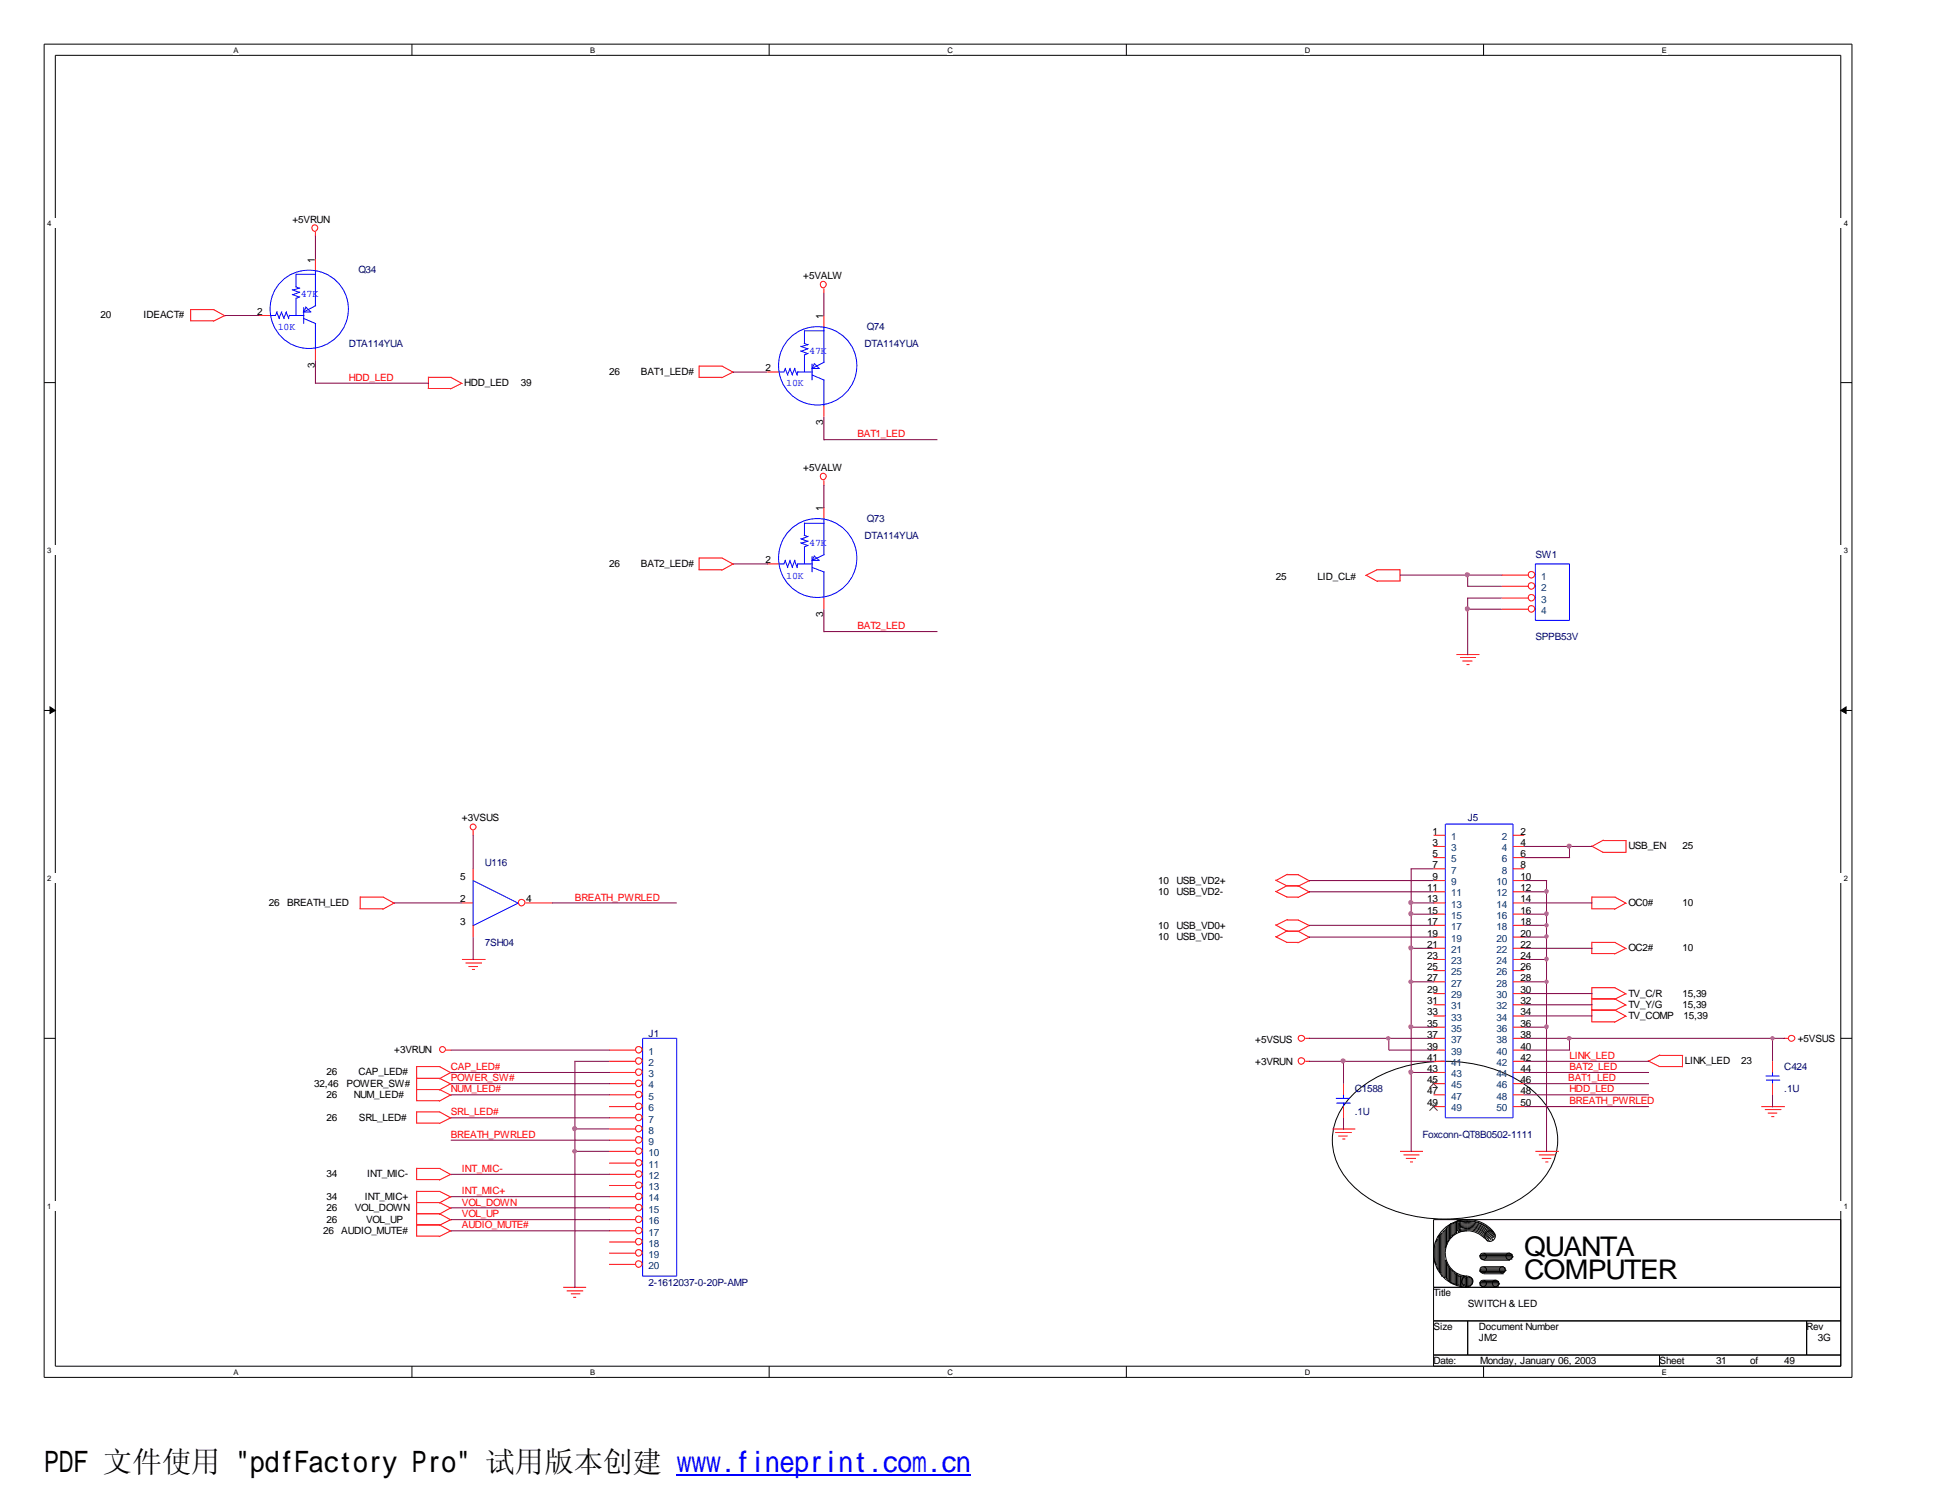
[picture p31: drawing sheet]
<svg xmlns="http://www.w3.org/2000/svg" width="279mm" height="216mm" viewBox="0 0 279 216" stroke-linecap="round" stroke-linejoin="round" font-family="sans-serif">
<defs><g id="words">
<text font-size="4.2" x="6.3" y="211.7">PDF 文件使用 &quot;pdfFactory Pro&quot; 试用版本创建 www.fineprint.com.cn</text>
<g font-size="3.9">
<text x="219.3" y="180.6">QUANTA</text>
<text x="219.3" y="184">COMPUTER</text>
</g>
<g font-size="1.4">
<text x="42.1" y="32">+5VRUN</text>
<text x="45.3" y="37.8" transform="rotate(-90 45.3 37.8)">1</text>
<text x="115.6" y="40.1">+5VALW</text>
<text x="14.5" y="45.8">20</text>
<text x="20.7" y="45.8">IDEACT#</text>
<text x="37" y="45.3">2</text>
<text x="118.4" y="45.9" transform="rotate(-90 118.4 45.9)">1</text>
<text x="45.3" y="53" transform="rotate(-90 45.3 53)">3</text>
<text x="87.6" y="53.9">26</text>
<text x="92.2" y="53.9">BAT1_LED#</text>
<text x="110.2" y="53.4">2</text>
<text x="66.8" y="55.5">HDD_LED</text>
<text x="74.9" y="55.5">39</text>
<text x="118.4" y="61.1" transform="rotate(-90 118.4 61.1)">3</text>
<text x="115.6" y="67.7">+5VALW</text>
<text x="118.4" y="73.5" transform="rotate(-90 118.4 73.5)">1</text>
<text x="87.6" y="81.5">26</text>
<text x="92.2" y="81.5">BAT2_LED#</text>
<text x="110.2" y="81">2</text>
<text x="183.6" y="83.5">25</text>
<text x="189.6" y="83.5">LID_CL#</text>
<text x="118.4" y="88.8" transform="rotate(-90 118.4 88.8)">3</text>
<text x="66.5" y="118.1">+3VSUS</text>
<text x="206.1" y="120.1">1</text>
<text x="206.1" y="121.7">3</text>
<text x="206.1" y="123.3">5</text>
<text x="206.1" y="124.9">7</text>
<text x="218.8" y="120.1">2</text>
<text x="218.8" y="121.7">4</text>
<text x="218.8" y="123.3">6</text>
<text x="218.8" y="124.9">8</text>
<text x="234.3" y="122.2">USB_EN</text>
<text x="242.1" y="122.2">25</text>
<text x="38.7" y="130.3">26</text>
<text x="41.3" y="130.3">BREATH_LED</text>
<text x="66.2" y="129.8">2</text>
<text x="66.2" y="126.6">5</text>
<text x="75.7" y="129.8">4</text>
<text x="166.6" y="127.1">10</text>
<text x="166.6" y="128.7">10</text>
<text x="169.2" y="127.1">USB_VD2+</text>
<text x="169.2" y="128.7">USB_VD2-</text>
<text x="205.3" y="128.2">11</text>
<text x="205.3" y="129.8">13</text>
<text x="205.3" y="131.4">15</text>
<text x="206.1" y="126.6">9</text>
<text x="218.8" y="126.6">10</text>
<text x="218.8" y="128.2">12</text>
<text x="218.8" y="129.8">14</text>
<text x="218.8" y="131.4">16</text>
<text x="234.3" y="130.3">OC0#</text>
<text x="242.1" y="130.3">10</text>
<text x="66.2" y="133">3</text>
<text x="166.6" y="133.6">10</text>
<text x="166.6" y="135.2">10</text>
<text x="169.2" y="133.6">USB_VD0+</text>
<text x="169.2" y="135.2">USB_VD0-</text>
<text x="205.3" y="133">17</text>
<text x="205.3" y="134.7">19</text>
<text x="205.3" y="136.3">21</text>
<text x="205.3" y="137.9">23</text>
<text x="218.8" y="133">18</text>
<text x="218.8" y="134.7">20</text>
<text x="218.8" y="136.3">22</text>
<text x="218.8" y="137.9">24</text>
<text x="234.3" y="136.8">OC2#</text>
<text x="242.1" y="136.8">10</text>
<text x="205.3" y="139.5">25</text>
<text x="205.3" y="141.1">27</text>
<text x="205.3" y="142.8">29</text>
<text x="218.8" y="139.5">26</text>
<text x="218.8" y="141.1">28</text>
<text x="218.8" y="142.8">30</text>
<text x="234.3" y="143.3">TV_C/R</text>
<text x="242.1" y="143.3">15,39</text>
<text x="205.3" y="144.4">31</text>
<text x="205.3" y="146">33</text>
<text x="205.3" y="147.7">35</text>
<text x="205.3" y="149.3">37</text>
<text x="218.8" y="144.4">32</text>
<text x="218.8" y="146">34</text>
<text x="218.8" y="147.7">36</text>
<text x="218.8" y="149.3">38</text>
<text x="234.3" y="144.9">TV_Y/G</text>
<text x="234.3" y="146.6">TV_COMP</text>
<text x="242.1" y="144.9">15,39</text>
<text x="242.2" y="146.6">15,39</text>
<text x="258.7" y="149.9">+5VSUS</text>
<text x="47" y="154.7">26</text>
<text x="51.6" y="154.7">CAP_LED#</text>
<text x="56.7" y="151.5">+3VRUN</text>
<text x="180.6" y="150">+5VSUS</text>
<text x="180.6" y="153.2">+3VRUN</text>
<text x="205.3" y="151">39</text>
<text x="205.3" y="152.6">41</text>
<text x="205.3" y="154.2">43</text>
<text x="205.3" y="155.8">45</text>
<text x="218.8" y="151">40</text>
<text x="218.8" y="152.6">42</text>
<text x="218.8" y="154.2">44</text>
<text x="218.8" y="155.8">46</text>
<text x="242.4" y="153.1">LINK_LED</text>
<text x="250.5" y="153.1">23</text>
<text x="45.2" y="156.4">32,46</text>
<text x="47" y="161.2">26</text>
<text x="47" y="158">26</text>
<text x="49.9" y="156.4">POWER_SW#</text>
<text x="50.9" y="158">NUM_LED#</text>
<text x="51.6" y="161.2">SRL_LED#</text>
<text x="205.3" y="157.4">47</text>
<text x="205.3" y="159.1">49</text>
<text x="218.8" y="157.4">48</text>
<text x="218.8" y="159.1">50</text>
<text x="47" y="169.3">34</text>
<text x="47" y="172.6">34</text>
<text x="52.5" y="172.6">INT_MIC+</text>
<text x="52.8" y="169.3">INT_MIC-</text>
<text x="46.5" y="177.5">26</text>
<text x="47" y="174.2">26</text>
<text x="47" y="175.9">26</text>
<text x="49.1" y="177.5">AUDIO_MUTE#</text>
<text x="51.1" y="174.2">VOL_DOWN</text>
<text x="52.7" y="175.9">VOL_UP</text>
<text x="206.2" y="186.4">Title</text>
<text x="206.2" y="191.3">Size</text>
<text x="211.2" y="188">SWITCH &amp; LED</text>
<text x="212.8" y="191.3">Document Number</text>
<text x="259.9" y="191.3">Rev</text>
<text x="206.2" y="196.2">Date:</text>
<text x="212.8" y="193">JM2</text>
<text x="212.9" y="196.2">Monday, January 06, 2003</text>
<text x="238.8" y="196.2">Sheet</text>
<text x="246.9" y="196.2">31</text>
<text x="251.8" y="196.2">of</text>
<text x="256.7" y="196.2">49</text>
<text x="261.5" y="193">3G</text>
</g>
<g font-size="1.4" fill="#000080">
<text x="51.6" y="39.3">Q34</text>
<text x="124.7" y="47.4">Q74</text>
<text x="50.2" y="49.9">DTA114YUA</text>
<text x="124.4" y="49.9">DTA114YUA</text>
<text x="124.4" y="77.5">DTA114YUA</text>
<text x="124.7" y="75.1">Q73</text>
<text x="220.9" y="80.3">SW1</text>
<text x="220.9" y="92.1">SPPB53V</text>
<text x="211.2" y="118.1">J5</text>
<text x="69.8" y="124.6">U116</text>
<text x="69.8" y="136.1">7SH04</text>
<text x="93.3" y="149.2">J1</text>
<text x="256.7" y="153.9">C424</text>
<text x="194.9" y="157.1">C1588</text>
<text x="194.9" y="160.4">.1U</text>
<text x="256.7" y="157.1">.1U</text>
<text x="204.6" y="163.7">Foxconn-QT8B0502-1111</text>
<text x="93.3" y="185">2-1612037-0-20P-AMP</text>
</g>
<g font-size="1.4" fill="#00f">
<text x="40" y="47.4">10K</text>
<text x="43.3" y="42.8">47K</text>
<text x="116.4" y="50.9">47K</text>
<text x="113.1" y="55.5">10K</text>
<text x="113.1" y="83.2">10K</text>
<text x="116.4" y="78.5">47K</text>
</g>
<g font-size="1.4" fill="#f00">
<text x="50.2" y="54.8">HDD_LED</text>
<text x="123.4" y="62.9">BAT1_LED</text>
<text x="123.4" y="90.5">BAT2_LED</text>
<text x="82.7" y="129.5">BREATH_PWRLED</text>
<text x="64.9" y="155.5">POWER_SW#</text>
<text x="64.9" y="153.9">CAP_LED#</text>
<text x="225.6" y="155.5">BAT1_LED</text>
<text x="225.8" y="153.9">BAT2_LED</text>
<text x="225.8" y="152.3">LINK_LED</text>
<text x="64.9" y="160.4">SRL_LED#</text>
<text x="64.9" y="157.1">NUM_LED#</text>
<text x="225.8" y="157.1">HDD_LED</text>
<text x="225.8" y="158.8">BREATH_PWRLED</text>
<text x="64.9" y="163.7">BREATH_PWRLED</text>
<text x="66.5" y="168.6">INT_MIC-</text>
<text x="66.5" y="171.8">INT_MIC+</text>
<text x="66.5" y="173.4">VOL_DOWN</text>
<text x="66.5" y="176.7">AUDIO_MUTE#</text>
<text x="66.5" y="175">VOL_UP</text>
</g>
<g font-size="1.4" fill="#004080">
<text x="221.7" y="83.4">1</text>
<text x="221.7" y="85">2</text>
<text x="221.7" y="86.7">3</text>
<text x="221.7" y="88.3">4</text>
<text x="208.8" y="120.8">1</text>
<text x="208.8" y="122.4">3</text>
<text x="208.8" y="124">5</text>
<text x="208.8" y="125.6">7</text>
<text x="216.1" y="120.8">2</text>
<text x="216.1" y="122.4">4</text>
<text x="216.1" y="124">6</text>
<text x="216.1" y="125.6">8</text>
<text x="208.8" y="127.3">9</text>
<text x="208.8" y="128.9">11</text>
<text x="208.8" y="130.6">13</text>
<text x="215.3" y="127.3">10</text>
<text x="215.3" y="128.9">12</text>
<text x="215.3" y="130.6">14</text>
<text x="208.8" y="132.2">15</text>
<text x="208.8" y="133.8">17</text>
<text x="208.8" y="135.5">19</text>
<text x="208.8" y="137.1">21</text>
<text x="215.3" y="132.2">16</text>
<text x="215.3" y="133.8">18</text>
<text x="215.3" y="135.5">20</text>
<text x="215.3" y="137.1">22</text>
<text x="208.8" y="138.7">23</text>
<text x="208.8" y="140.3">25</text>
<text x="208.8" y="141.9">27</text>
<text x="208.8" y="143.6">29</text>
<text x="215.3" y="138.7">24</text>
<text x="215.3" y="140.3">26</text>
<text x="215.3" y="141.9">28</text>
<text x="215.3" y="143.6">30</text>
<text x="208.8" y="145.2">31</text>
<text x="208.8" y="146.8">33</text>
<text x="208.8" y="148.4">35</text>
<text x="215.3" y="145.2">32</text>
<text x="215.3" y="146.8">34</text>
<text x="215.3" y="148.4">36</text>
<text x="93.3" y="151.7">1</text>
<text x="93.3" y="153.3">2</text>
<text x="93.3" y="154.9">3</text>
<text x="208.8" y="150">37</text>
<text x="208.8" y="151.7">39</text>
<text x="208.8" y="153.3">41</text>
<text x="208.8" y="154.9">43</text>
<text x="215.3" y="150">38</text>
<text x="215.3" y="151.7">40</text>
<text x="215.3" y="153.3">42</text>
<text x="215.3" y="154.9">44</text>
<text x="93.3" y="156.5">4</text>
<text x="93.3" y="158.2">5</text>
<text x="93.3" y="159.9">6</text>
<text x="93.3" y="161.5">7</text>
<text x="208.8" y="156.5">45</text>
<text x="208.8" y="158.2">47</text>
<text x="208.8" y="159.9">49</text>
<text x="215.3" y="156.5">46</text>
<text x="215.3" y="158.2">48</text>
<text x="215.3" y="159.9">50</text>
<text x="93.3" y="163.1">8</text>
<text x="93.3" y="164.7">9</text>
<text x="93.3" y="166.3">10</text>
<text x="93.3" y="168">11</text>
<text x="93.3" y="169.6">12</text>
<text x="93.3" y="171.2">13</text>
<text x="93.3" y="172.8">14</text>
<text x="93.3" y="174.4">15</text>
<text x="93.3" y="176.1">16</text>
<text x="93.3" y="177.7">17</text>
<text x="93.3" y="179.3">18</text>
<text x="93.3" y="180.9">19</text>
<text x="93.3" y="182.5">20</text>
</g>
<g font-size="1.1">
<text x="33.6" y="7.6">A</text>
<text x="84.9" y="7.6">B</text>
<text x="136.3" y="7.6">C</text>
<text x="187.7" y="7.6">D</text>
<text x="239.1" y="7.6">E</text>
<text x="6.8" y="32.5">4</text>
<text x="265.3" y="32.5">4</text>
<text x="6.8" y="79.6">3</text>
<text x="265.3" y="79.6">3</text>
<text x="6.8" y="126.7">2</text>
<text x="265.3" y="126.7">2</text>
<text x="6.8" y="173.9">1</text>
<text x="265.3" y="173.9">1</text>
<text x="33.6" y="197.8">A</text>
<text x="84.9" y="197.8">B</text>
<text x="136.3" y="197.8">C</text>
<text x="187.7" y="197.8">D</text>
<text x="239.1" y="197.8">E</text>
</g>
</g></defs>
<path d="M6.3 6.3h260.1v191.8h-260.1zM8 8h256.8v188.5h-256.8z" fill="none" stroke="#000" stroke-width=".14"/>
<g fill="#fff">
<path d="M33.6 6.5h.8v1.4h-.8z"/>
<path d="M33.6 196.7h.8v1.3h-.8z"/>
</g>
<path d="M59.3 6.3v1.7M59.3 196.5v1.6" fill="none" stroke="#000" stroke-width=".14"/>
<g fill="#fff">
<path d="M84.9 6.5h.8v1.4h-.8z"/>
<path d="M84.9 196.7h.8v1.3h-.8z"/>
</g>
<path d="M110.7 6.3v1.7M110.7 196.5v1.6" fill="none" stroke="#000" stroke-width=".14"/>
<g fill="#fff">
<path d="M136.3 6.5h.8v1.4h-.8z"/>
<path d="M136.3 196.7h.8v1.3h-.8z"/>
</g>
<path d="M162.1 6.3v1.7M162.1 196.5v1.6" fill="none" stroke="#000" stroke-width=".14"/>
<g fill="#fff">
<path d="M187.7 6.5h.8v1.4h-.8z"/>
<path d="M187.7 196.7h.8v1.3h-.8z"/>
</g>
<path d="M213.4 6.3v1.7M213.4 196.5v1.6" fill="none" stroke="#000" stroke-width=".14"/>
<g fill="#fff">
<path d="M239.1 6.5h.8v1.4h-.8z"/>
<path d="M239.1 196.7h.8v1.3h-.8z"/>
<path d="M6.8 31.4h259.1v1.4h-259.1z"/>
<path d="M6.8 78.5h259.1v1.3h-259.1z"/>
</g>
<path d="M6.3 55h1.7M264.8 55h1.6" fill="none" stroke="#000" stroke-width=".14"/>
<path d="M6.8 125.6h259.1v1.4h-259.1z" fill="#fff"/>
<path d="M6.3 102.2h1.7M264.8 102.2h1.6" fill="none" stroke="#000" stroke-width=".14"/>
<g fill="#000" stroke="#000" stroke-width=".14">
<path d="M7.2 101.7l.8 .5-.8 .4z" fill-rule="evenodd"/>
<path d="M264.8 102.2l.8-.5v.9z" fill-rule="evenodd"/>
</g>
<path d="M6.8 172.8h259.1v1.4h-259.1z" fill="#fff"/>
<g fill="none" stroke="#000" stroke-width=".14">
<path d="M6.3 149.4h1.7M194.8 157.3a18.8 18.8 0 0 1 13.1-4.6 19.4 19.4 0 0 1 13.1 4.6 8.7 8.7 0 0 1 2.3 10.3 14.1 14.1 0 0 1-8.7 6.7 21.9 21.9 0 0 1-17.6-1.9 10.2 10.2 0 0 1-5.3-8.4 9.3 9.3 0 0 1 3.1-6.7zM264.8 149.4h1.6M206.2 175.4h58.6v21.1h-58.6zM206.4 179.2v2.3M206.6 178.6v3.3M206.8 178.3v4.2M206.8 178.2l-.2 .4M206.9 177.9v4.6M207.1 177.6v5.4M207.2 177.5l-.3 .5M207.3 177.5v5.5"/>
<path d="M207.4 177.4v6.2M207.5 177.3l-.2 .2M207.6 177.1v6.5M207.8 177v6.8M207.9 177l-.3 .2M207.9 176.7v2.9M208.1 176.6v2.4M208.2 176.5v2.2M208.2 178.9l-.3 .6M208.3 176.4l-.2 .3M208.4 176.3v2.2M208.4 178.4l-.2 .2"/>
<path d="M208.5 176.2v2M208.6 176.1l-.2 .3M208.7 175.9v2.1M208.7 176h.3M208.8 177.9l-.3 .2M208.9 176v1.9M209 175.9v1.7M209.1 177.5l-.2 .3M209.2 175.9v1.7M209.3 175.8l-.3 .2M209.4 175.8v1.6M209.5 177.3l-.3 .2"/>
<path d="M209.5 175.7v1.8M209.6 177l.3 .2M209.7 175.6v1.4M209.8 176.7a4.1 4.1 0 0 1 4.5 1.5M209.8 176.5a4.1 4.1 0 0 1 4.7 1.9M209.8 176.4a4.4 4.4 0 0 1 5 2M209.8 176.2a4.5 4.5 0 0 1 5 1.9M209.8 176a4.6 4.6 0 0 1 5.2 2.1M209.9 177a3.6 3.6 0 0 1 4.1 1.6M209.9 176.9a3.8 3.8 0 0 1 4.4 1.7M209.9 175.8l1.2-.2a4.8 4.8 0 0 1 4 2.1M209.9 175.6v1.7"/>
<path d="M210 175.8l1.1-.1a4.5 4.5 0 0 1 4 2.2M210 175.5l-.3 .2M210.1 175.6v1.4M211.1 175.4a4.7 4.7 0 0 1 3.8 1.8M211.1 175.4a4.9 4.9 0 0 0-4.9 4.9 4.9 4.9 0 0 0 4.9 4.9M211.1 177a3.4 3.4 0 0 1 2.5 1.1M211.1 177a3.3 3.3 0 0 0-3.2 3.3 3.3 3.3 0 0 0 3.2 3.3M211.1 175.4h-.4a1.71 1.71 0 0 0-1.3 .5M211.1 177l-1.1 .2M206.2 185.2h58.6M206.2 190h58.6M206.2 194.9h58.6"/>
<path d="M206.4 181.4l.3 .5M206.8 182.4l.2 .2M207.1 182.9l.2 .2M207.8 183.7h.2M207.9 181.2v2.5M207.9 181.3l.3 .4M208.1 181.6v2.3M208.1 183.8l.2 .3M208.2 181.8v2.2M208.2 181.9l.2 .4M208.4 184.1l.2 .3M208.4 182.2v2"/>
<path d="M208.5 182.3v2M208.5 182.4l.3 .2M208.7 184.5h.3M208.7 182.5v2.1M208.9 182.7l.2 .3M208.9 182.6v1.9M209 184.7h.3M209 182.9v1.8M209.2 183l.3 .3M209.2 183v1.7M209.4 183.2v1.5M209.4 184.7l.2 .2"/>
<path d="M209.5 183.1v1.7M209.5 183.2l.3 .3M209.7 184.8h.3M209.7 183.4v1.5M209.9 183.4v1.4M209.9 183.6h.5M210 185h.3M210.1 184.8h.1M210.1 183.6v1.3M210.1 183.5v1.3M210.3 183.6v1.5M210.5 183.6v1.5"/>
<path d="M210.6 183.5l-.5 1.5M210.7 183.5v1.3M210.7 183.6l.2 .3M210.7 184.7l-.2 .3M210.8 185h.3M210.8 183.8v1.3M211 183.7h.2M211 183.6v1.4M211.2 183.7v1.4M211.2 190v4.9M211.2 185h.2M211.3 183.7h.3"/>
<path d="M211.3 183.6v1.4M211.5 183.7v1.4M211.7 183.7v1.1M211.7 183.8l.2 .3M211.8 184.7l-.3 .3M211.8 184v.7M212.9 180.6h4.6M212.9 182.9h3.6M212.9 184.5h2.7M212.9 184.8h2.7M212.9 180.6v.2M212.9 184.5v.2"/>
<path d="M212.9 180.8h4.9M212.9 182.7h3.8M212.9 182.9l.5 .2M212.9 184.7h2.9M212.9 184.8l.5 .3M213 180.9h4.5M213 182.5h3.5M213.1 180.4h4.5M213.1 180.9l.3 .3M213.1 182.4h3.5M213.1 182.5l-.2 .3M213.1 184.3h2.5"/>
<path d="M213.3 181.1h4.3M213.3 183h3.1M213.3 185h2.3M213.4 184.1h1.9M213.4 183.2h2.9M213.4 182.2h2.9M213.4 181.3h3.9M213.4 180.3h3.9M215.6 184.3v.3M215.7 184.7l-.2 .2M216.5 182.4v.2M216.7 182.7l-.3 .3"/>
<path d="M217.5 180.4v.3M217.7 180.8l-.3 .2M238.8 194.9v1.6M259.9 190v4.9"/>
<circle cx="214.4" cy="177.8" r=".75"/>
<circle cx="211.1" cy="184.3" r=".79"/>
<circle cx="213.4" cy="182.7" r=".48"/>
<circle cx="213.4" cy="180.7" r=".48"/>
<circle cx="213.4" cy="184.6" r=".48"/>
<circle cx="215.2" cy="184.6" r=".48"/>
<circle cx="216.1" cy="182.7" r=".45"/>
<circle cx="217.1" cy="180.7" r=".48"/>
</g>
<g fill="none" stroke="#f00" stroke-width=".14">
<path d="M45.4 33.4v.6M45.4 37.3v1.6M27.3 46.1h3.4M27.4 44.5h3.4M27.4 44.4v1.7M30.7 44.5l1.7 1M32.3 45.4l-1.7 .8M37.3 45.4h1.6M45.4 50.2v1.6M61.6 55.9h3.3M61.6 54.3h3.3M61.6 54.2v1.7"/>
<path d="M64.9 54.3l1.6 .9M66.5 55.1l-1.7 .9M100.5 54.3h3.4M100.6 52.7h3.4M100.6 52.6v1.7M103.9 52.7l1.7 .9M105.5 53.5l-1.7 .9M110.4 53.5h1.6M118.5 41.5v.7M118.5 45.4v1.6M118.5 58.3v1.6M118.5 69.1v.7"/>
<path d="M118.5 73v1.6M100.5 82h3.4M100.6 80.2v1.8M100.6 80.3h3.4M103.9 80.3l1.7 .9M105.5 81.1l-1.7 .9M110.4 81.1h1.6M118.5 86v1.6M196.5 82.7l1.7 1M198 82h3.4M198.1 82l-1.7 .8M198.1 83.6h3.4"/>
<path d="M201.4 81.9v1.7M209.5 94.1h3.4M210.1 94.6h2.2M210.4 95.1h1.4M211 95.6h.4M216.1 82.7h3.8M216.1 84.3h3.8M216.1 86h3.8M216.1 87.6h3.8M68.1 119.5v.7M51.7 130.7h3.4M51.8 129h3.4"/>
<path d="M51.8 128.9v1.8M55.1 129l1.7 1M56.7 129.9l-1.7 .9M66.5 138h3.3M66.5 129.9h1.6M67 138.5h2.3M67.4 139h1.3M67.9 139.4h.4M68.1 125v1.7M68.1 133.1v1.7M75.6 129.9h3.9M183.5 126.6l1.7 .8"/>
<path d="M183.5 128.2l1.7 .8M183.5 133l1.7 .9M183.5 134.7l1.7 .9M185.1 127.4h1.8M185.1 129h1.7M185.1 133.9h1.8M185.1 135.6h1.7M185.2 125.8h1.7M185.2 132.3h1.7M185.3 125.7l-1.7 1M185.3 127.3l-1.7 1M185.3 132.2l-1.7 .9"/>
<path d="M185.3 133.9l-1.7 .9M186.8 125.8l1.7 .9M186.8 127.4l1.7 1M186.8 132.3l1.7 .9M186.8 133.9l1.7 1M188.4 126.7l-1.7 .8M188.4 128.3l-1.7 .8M188.4 133.1l-1.7 .9M188.4 134.8l-1.7 .8M206.2 138h1.7M206.2 120.1h1.7M206.2 121.8h1.7"/>
<path d="M206.2 123.4h1.7M206.2 125h1.7M206.2 126.7h1.7M206.2 128.3h1.7M206.2 129.9h1.7M206.2 131.5h1.7M206.2 133.1h1.7M206.2 134.8h1.7M206.2 136.4h1.7M206.2 139.6h1.7M217.7 138h1.6M217.7 120.1h1.6"/>
<path d="M217.7 121.8h1.6M217.7 123.4h1.6M217.7 125h1.6M217.7 126.7h1.6M217.7 128.3h1.6M217.7 129.9h1.6M217.7 131.5h1.6M217.7 133.1h1.6M217.7 134.8h1.6M217.7 136.4h1.6M217.7 139.6h1.6M228.9 121.7l1.7 .9"/>
<path d="M228.9 130.7h3.4M228.9 137.2h3.4M229 128.9v1.8M229 135.5v1.7M229 129h3.4M229 135.6h3.4M230.5 122.6h3.4M230.6 120.9h3.4M230.7 120.8l-1.7 1M232.3 129l1.7 1M232.3 135.6l1.7 .9M233.9 120.9v1.8"/>
<path d="M233.9 129.9l-1.7 .9M233.9 136.4l-1.7 .8M59.9 156.7h3.4M59.9 155.1h3.4M59.9 158.3h3.3M59.9 153.3v5M59.9 159.9v1.6M59.9 153.4h3.4M59.9 159.9h3.4M63.2 155.1l1.7 .9M63.2 153.4l1.7 .9M63.2 159.9l1.7 1"/>
<path d="M63.2 156.7l1.7 .9M64.2 151h.7M64.9 155.9l-1.7 .9M64.9 154.3l-1.7 .9M64.9 157.5l-1.7 .9M87.6 151h3.8M87.6 159.2h3.8M87.6 152.7h3.8M87.6 154.3h3.8M87.6 155.9h3.8M87.6 157.5h3.8M187.8 149.4h.7"/>
<path d="M187.8 152.7h.7M193.3 155.9v1.6M193.3 159.2v1.6M206.2 151h1.7M206.2 149.4h1.7M206.2 159.2h1.7M206.2 152.7h1.7M206.2 141.2h1.7M206.2 142.9h1.7M206.2 144.5h1.7M206.2 146.1h1.7M206.2 147.7h1.7"/>
<path d="M206.2 154.3h1.7M206.2 155.9h1.7M206.2 157.5h1.7M217.7 151h1.6M217.7 149.4h1.6M217.7 159.2h1.6M217.7 152.7h1.6M217.7 141.2h1.6M217.7 142.9h1.6M217.7 144.5h1.6M217.7 146.1h1.6M217.7 147.7h1.6"/>
<path d="M217.7 154.3h1.6M217.7 155.9h1.6M217.7 157.5h1.6M228.9 143.7h3.5M228.9 145.3h3.5M228.9 147h3.4M229 142.1h3.4M229 142v5M232.3 142.1l1.7 .9M232.3 143.7l1.7 .9M232.3 145.3l1.7 .9M233.9 142.9l-1.7 .9"/>
<path d="M233.9 144.5l-1.7 .9M233.9 146.1l-1.7 1M237.1 152.6l1.7 .8M238.7 153.4h3.4M238.8 151.8h3.3M238.8 151.7l-1.6 1M242.1 151.8v1.7M253.4 159.2h3.4M253.9 159.6h2.4M255 152.7v1.6M255 155.9v1.6M256.6 149.4h.7"/>
<path d="M59.9 169.7h3.3M59.9 176.2h3.4M59.9 177.8h3.3M59.9 173h3.4M59.9 161.5h3.3M59.9 174.6h3.4M59.9 168v1.7M59.9 171.3v6.5M59.9 168.1h3.4M59.9 171.4h3.4M63.2 168.1l1.7 .9M63.2 176.2l1.7 .9"/>
<path d="M63.2 171.4l1.7 .8M63.2 173l1.7 .8M63.2 174.6l1.7 .9M64.9 168.9l-1.7 .9M64.9 177l-1.7 .9M64.9 172.1l-1.7 1M64.9 160.8l-1.7 .8M64.9 173.7l-1.7 1M64.9 175.4l-1.7 .9M87.6 165.6h3.8M87.6 162.4h3.8M87.6 160.8h3.8"/>
<path d="M87.6 164h3.8M87.6 167.3h3.8M87.6 168.9h3.8M87.6 170.5h3.8M87.6 172.1h3.8M87.6 173.7h3.8M87.6 175.4h3.8M87.6 177h3.8M87.6 178.6h3.8M191.7 162.4h3.3M192.1 162.9h2.4M192.5 163.4h1.4"/>
<path d="M193.1 163.8h.4M201.4 165.6h3.3M201.9 166.1h2.3M202.3 166.6h1.4M202.9 167.1h.4M220.9 165.6h3.4M221.4 166.1h2.4M221.8 166.6h1.4M222.3 167.1h.5M254.3 160.1h1.4M254.8 160.6h.5M81 185.2h3.3"/>
<path d="M81.5 185.7h2.4M82.1 186.1h1.4M82.5 186.6h.4M87.6 180.3h3.8M87.6 181.9h3.8"/>
<circle cx="45.3" cy="32.8" r=".45"/>
<circle cx="118.4" cy="40.9" r=".45"/>
<circle cx="118.4" cy="68.5" r=".45"/>
<circle cx="220.3" cy="86" r=".48"/>
<circle cx="220.3" cy="87.6" r=".48"/>
<circle cx="220.3" cy="84.3" r=".48"/>
<circle cx="220.3" cy="82.7" r=".48"/>
<circle cx="68.1" cy="118.9" r=".42"/>
<circle cx="75" cy="129.8" r=".48"/>
<circle cx="63.7" cy="151" r=".42"/>
<circle cx="91.9" cy="155.8" r=".48"/>
<circle cx="91.9" cy="151" r=".48"/>
<circle cx="91.9" cy="157.4" r=".48"/>
<circle cx="91.9" cy="152.6" r=".48"/>
<circle cx="91.9" cy="159.1" r=".48"/>
<circle cx="91.9" cy="154.2" r=".48"/>
<circle cx="187.2" cy="152.6" r=".48"/>
<circle cx="187.3" cy="149.3" r=".45"/>
<circle cx="257.8" cy="149.3" r=".45"/>
<circle cx="91.9" cy="175.4" r=".48"/>
<circle cx="91.9" cy="173.7" r=".48"/>
<circle cx="91.9" cy="177" r=".48"/>
<circle cx="91.9" cy="160.7" r=".48"/>
<circle cx="91.9" cy="163.9" r=".48"/>
<circle cx="91.9" cy="162.3" r=".48"/>
<circle cx="91.9" cy="172.1" r=".48"/>
<circle cx="91.9" cy="170.5" r=".48"/>
<circle cx="91.9" cy="167.2" r=".48"/>
<circle cx="91.9" cy="168.9" r=".48"/>
<circle cx="91.9" cy="165.6" r=".48"/>
<circle cx="91.9" cy="178.6" r=".48"/>
<circle cx="91.9" cy="180.2" r=".48"/>
<circle cx="91.9" cy="181.8" r=".48"/>
</g>
<g fill="none" stroke="#00f" stroke-width=".14">
<path d="M42.6 39.4v1.9M42.6 39.5h2.9M45.4 38.8v5.2M38.9 45.4h.8M39.8 44.9l.4 1M39.9 44.8l-.3 .6M40.5 44.9l.4 1M40.6 44.8l-.5 1M41.1 44.9l.5 1M41.2 44.8l-.4 1M41.6 45.4h2.2M41.7 45.3l-.2 .5"/>
<path d="M42 42.3l1.1 .5M42 41.7l1.1 .4M42.5 41.2l.6 .3M42.6 42.8v2.6M43.2 42.7l-.6 .2M43.2 42l-1.1 .4M43.2 41.4l-1.1 .3M43.7 44.2v2.4M43.7 45.8l1.8 .8M43.9 44.1l.8 .8M44 44.2l-.4 .8M45.4 46.5v3.8"/>
<path d="M45.5 43.9l-1.8 1h1.1M112 53.5h.9M112.9 53l.5 1M113 52.9l-.2 .6M113.6 53l.4 1M113.7 52.9l-.4 1M114.3 53l.4 1M114.4 52.9l-.4 1M114.7 53.5h2.2M114.8 53.4l-.2 .5M115.1 50.5l1.1 .4M115.1 49.8l1.1 .4"/>
<path d="M115.7 49.4l.5 .2M115.7 47.5v1.9M115.7 51v2.5M115.7 47.6h2.9M116.3 50.8l-.6 .3M116.3 50.1l-1.1 .4M116.3 49.5l-1.1 .4M116.8 52.3v2.4M116.8 53.9l1.8 .8M117.1 52.2l.8 .8M117.2 52.3l-.4 .8M118.5 46.9v5.3"/>
<path d="M118.5 54.6v3.8M118.6 52.1l-1.8 .9h1.1M115.1 78.1l1.1 .4M115.1 77.5l1.1 .4M115.7 77l.5 .2M115.7 75.2v1.8M115.7 78.6v2.5M115.7 75.3h2.9M116.3 78.4l-.6 .3M116.3 77.8l-1.1 .3M116.3 77.1l-1.1 .5M117.1 79.9l.8 .7"/>
<path d="M118.5 74.5v5.3M118.6 79.8l-1.8 .8h1.1M112 81.1h.9M112.9 80.6l.5 1.1M113 80.5l-.2 .6M113.6 80.6l.4 1.1M113.7 80.5l-.4 1.1M114.3 80.6l.4 1.1M114.4 80.5l-.4 1.1M114.7 81.1h2.2M114.8 81l-.2 .6M116.8 80v2.3"/>
<path d="M116.8 81.6l1.8 .7M117.2 80l-.4 .7M118.5 82.2v3.9M220.9 81.1h4.9v8.1h-4.9zM207.9 118.5h9.8v42.3h-9.8zM68.1 126.7l6.6 3.3M68.1 126.6v6.5M74.6 129.9l-6.6 3.3M92.5 149.4h4.9v34.2h-4.9zM192.2 158h2M192.3 158.7h2M193.3 157.4v.6"/>
<path d="M193.3 158.6v.6M254 154.8h2M254.1 155.4h2M255 154.2v.6M255 155.3v.6"/>
<circle cx="44.5" cy="44.5" r="5.6"/>
<circle cx="117.6" cy="52.6" r="5.6"/>
<circle cx="117.6" cy="80.3" r="5.7"/>
</g>
<path d="M205.7 155.4l1.1 1.1M205.7 158.7l1.1 1.1M206.8 155.4l-1.1 1.1M206.8 158.7l-1.1 1.1" fill="none" stroke="#804000" stroke-width=".14"/>
<g fill="none" stroke="#800040" stroke-width=".14">
<path d="M45.4 33.9v3.4M32.3 45.4h5M45.4 51.8v3.4M45.4 55.1h16.3M105.4 53.5h5M118.5 42.1v3.4M118.5 59.9v3.4M118.5 69.8v3.3M118.5 63.2h16.4M105.5 81.1h5M118.5 87.6v3.3M118.5 90.8h16.4"/>
<path d="M201.4 82.7h14.8M211.1 84.3h5M211.1 87.6h5M211.1 86h5M211.2 82.6v1.7M211.2 86v8.2M56.6 129.9h9.9M68.1 120.1v5M68.1 134.8v3.3M79.4 129.9h18M188.3 126.7h17.9M188.3 133.1h17.9"/>
<path d="M188.3 134.8h17.9M188.3 128.3h17.9M202.9 136.4h3.3M202.9 131.5h3.3M202.9 125h3.3M203 129.9h3.3M203 125v40.7M219.3 126.7h3.3M219.3 136.4h9.8M219.3 133.1h3.3M219.3 121.8h9.8M219.3 134.8h3.3"/>
<path d="M219.3 129.9h9.8M219.3 128.3h3.3M219.3 138h3.3M219.3 131.5h3.3M219.3 123.4h6.6M222.5 126.7v39M225.8 121.7v1.7M64.9 151h22.8M64.9 155.9h22.8M64.9 157.5h22.8M64.9 154.3h22.8M82.6 152.7h5"/>
<path d="M82.7 152.7v32.6M188.3 149.4h17.9M188.3 152.7h17.9M193.3 152.6v3.3M199.8 149.3v1.7h6.5M202.9 154.3h3.3M202.9 147.7h3.3M203 141.2h3.3M219.3 146.1h9.8M219.3 151h6.6M219.3 149.4h37.5M219.3 155.9h17.9"/>
<path d="M219.3 157.5h17.9M219.3 154.3h17.9M219.3 159.2h17.9M219.3 141.2h3.3M219.3 147.7h3.3M219.3 152.7h17.9M219.3 144.5h9.8M219.3 142.9h9.8M225.8 149.3v1.7M255 149.3v3.4M255 157.5v1.8M64.9 168.9h22.8"/>
<path d="M64.9 177h22.8M64.9 172.1h22.8M64.9 164h22.8M64.9 160.8h22.8M64.9 173.7h22.8M64.9 175.4h22.8M82.6 162.4h5M82.6 165.6h5M193.3 160.8v1.7"/>
</g>
<g fill="#f0f" stroke="#f0f" stroke-width=".14">
<path d="M199.6 149.1l.3 .1 .1 .2-.3 .2-.2-.2z" fill-rule="evenodd"/>
<path d="M222.4 134.5h.3l.1 .2-.3 .3-.3-.3z" fill-rule="evenodd"/>
<path d="M222.4 132.9h.3l.1 .2-.3 .2-.3-.2z" fill-rule="evenodd"/>
<path d="M222.4 141h.3l.1 .2-.3 .3-.3-.3z" fill-rule="evenodd"/>
<path d="M254.8 149.2l.2-.1 .3 .3-.3 .2-.2-.1z" fill-rule="evenodd"/>
<circle cx="211.1" cy="82.7" r=".31"/>
<circle cx="225.8" cy="149.4" r=".28"/>
<circle cx="222.5" cy="138" r=".28"/>
<circle cx="222.5" cy="147.7" r=".28"/>
<circle cx="203" cy="147.7" r=".31"/>
<circle cx="203" cy="141.2" r=".28"/>
<circle cx="222.5" cy="131.4" r=".28"/>
<circle cx="203" cy="136.3" r=".31"/>
<circle cx="211.1" cy="87.6" r=".31"/>
<circle cx="203" cy="129.8" r=".31"/>
<circle cx="203" cy="131.4" r=".31"/>
<circle cx="222.5" cy="128.2" r=".28"/>
<circle cx="203" cy="154.2" r=".31"/>
<circle cx="225.8" cy="121.7" r=".31"/>
<circle cx="193.2" cy="152.6" r=".31"/>
<circle cx="82.7" cy="162.3" r=".31"/>
<circle cx="82.7" cy="165.6" r=".28"/>
</g>
<path d="M97.4 212.1h42.3" fill="none" stroke="#00f" stroke-width=".17"/>
<use href="#words"/>
</svg>
